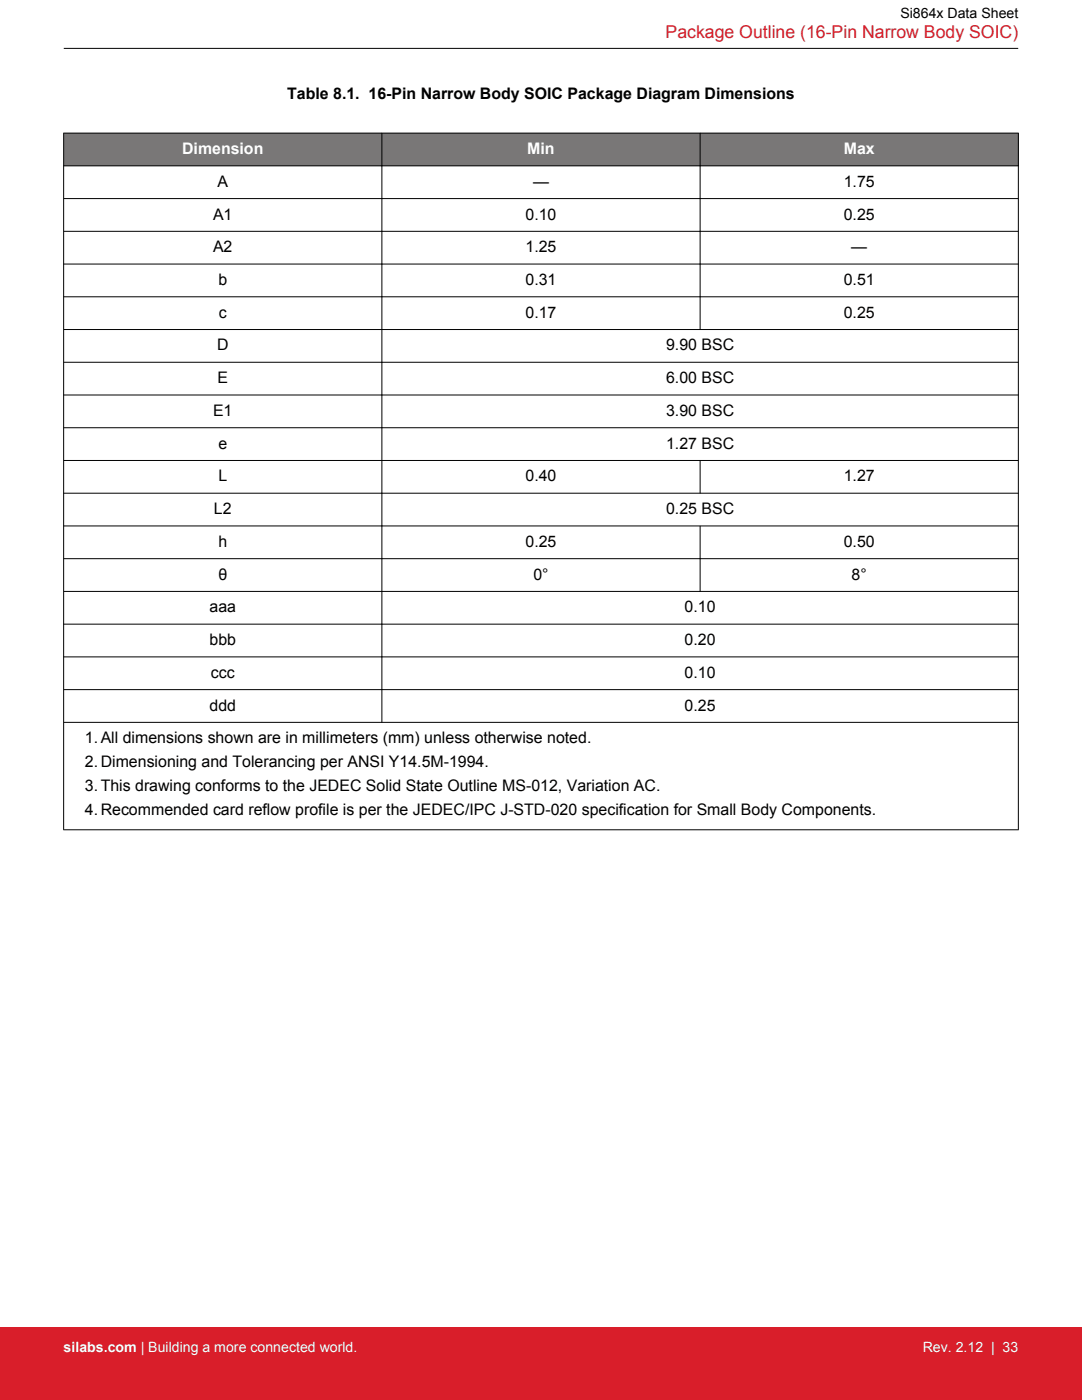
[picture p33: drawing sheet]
<svg xmlns="http://www.w3.org/2000/svg" width="216mm" height="279mm" viewBox="0 0 216 279" stroke-linecap="round" stroke-linejoin="round" font-family="sans-serif">
<defs><g id="words">
<text font-size="3.5" fill="#d91e2a" x="132.8" y="7.5">Package Outline (16-Pin Narrow Body SOIC)</text>
<g font-size="3.2">
<text x="57.3" y="19.8">Table 8.1. 16-Pin Narrow Body SOIC Package Diagram Dimensions</text>
<text x="43.4" y="37.3">A</text>
<text x="106.4" y="37.3">—</text>
<text x="168.4" y="37.3">1.75</text>
<text x="42.5" y="43.8">A1</text>
<text x="104.9" y="43.8">0.10</text>
<text x="168.4" y="43.8">0.25</text>
<text x="42.5" y="50.3">A2</text>
<text x="104.9" y="50.3">1.25</text>
<text x="169.9" y="50.3">—</text>
<text x="43.6" y="56.9">b</text>
<text x="104.9" y="56.9">0.31</text>
<text x="168.4" y="56.9">0.51</text>
<text x="43.7" y="63.4">c</text>
<text x="104.9" y="63.4">0.17</text>
<text x="168.4" y="63.4">0.25</text>
<text x="43.3" y="69.9">D</text>
<text x="132.9" y="69.9">9.90 BSC</text>
<text x="43.4" y="76.5">E</text>
<text x="132.9" y="76.5">6.00 BSC</text>
<text x="42.5" y="83">E1</text>
<text x="132.9" y="83">3.90 BSC</text>
<text x="43.6" y="89.5">e</text>
<text x="132.9" y="89.5">1.27 BSC</text>
<text x="43.6" y="96.1">L</text>
<text x="104.9" y="96.1">0.40</text>
<text x="168.4" y="96.1">1.27</text>
<text x="42.7" y="102.6">L2</text>
<text x="132.9" y="102.6">0.25 BSC</text>
<text x="43.6" y="109.1">h</text>
<text x="104.9" y="109.1">0.25</text>
<text x="168.4" y="109.1">0.50</text>
<text x="43.6" y="115.7">θ</text>
<text x="106.4" y="115.7">0°</text>
<text x="169.9" y="115.7">8°</text>
<text x="41.8" y="122.2">aaa</text>
<text x="136.6" y="122.2">0.10</text>
<text x="41.8" y="128.7">bbb</text>
<text x="136.6" y="128.7">0.20</text>
<text x="42.1" y="135.3">ccc</text>
<text x="136.6" y="135.3">0.10</text>
<text x="41.8" y="141.8">ddd</text>
<text x="136.6" y="141.8">0.25</text>
<text x="16.9" y="148.3">1.All dimensions shown are in millimeters (mm) unless otherwise noted.</text>
<text x="16.9" y="153.1">2.Dimensioning and Tolerancing per ANSI Y14.5M-1994.</text>
<text x="16.9" y="157.8">3.This drawing conforms to the JEDEC Solid State Outline MS-012, Variation AC.</text>
<text x="16.9" y="162.6">4.Recommended card reflow profile is per the JEDEC/IPC J-STD-020 specification for Small Body Components.</text>
</g>
<g font-size="3.2" fill="#fff">
<text x="36.3" y="30.7">Dimension</text>
<text x="105.2" y="30.7">Min</text>
<text x="168.4" y="30.7">Max</text>
</g>
<text font-size="2.8" x="179.7" y="3.5">Si864x Data Sheet</text>
<g font-size="2.8" fill="#fff">
<text x="12.7" y="269.9">silabs.com | Building a more connected world.</text>
<text x="184.1" y="269.9">Rev. 2.12 | 33</text>
</g>
</g></defs>
<g fill="#797777">
<path d="M12.7 26.6h190.5v6.5h-190.5z" fill-rule="evenodd"/>
<path d="M12.7 26.6h190.5v6.5h-190.5z" fill-rule="evenodd"/>
</g>
<g fill="none" stroke="#000" stroke-width=".2">
<path d="M12.7 9.7h190.5M12.7 33.1h190.5M12.7 39.6h190.5M12.7 26.6h190.5M12.7 26.5v139.1M76.2 26.5v117.7M139.7 26.5v39.3M203.2 26.5v139.1M12.7 46.2h190.5M12.7 52.7h190.5M12.7 59.2h190.5M12.7 65.8h190.5"/>
<path d="M12.7 72.3h190.5M12.7 78.8h190.5M12.7 85.4h190.5M12.7 91.9h190.5M12.7 98.4h190.5M139.7 91.9v6.6M12.7 105h190.5M12.7 111.5h190.5M12.7 118h190.5M139.7 104.9v13.2M12.7 124.6h190.5M12.7 131.1h190.5"/>
<path d="M12.7 137.6h190.5M12.7 144.2h190.5M12.7 165.6h190.5"/>
</g>
<path d="M0 264.9h215.9v14.5h-215.9z" fill="#d91e2a"/>
<use href="#words"/>
</svg>
